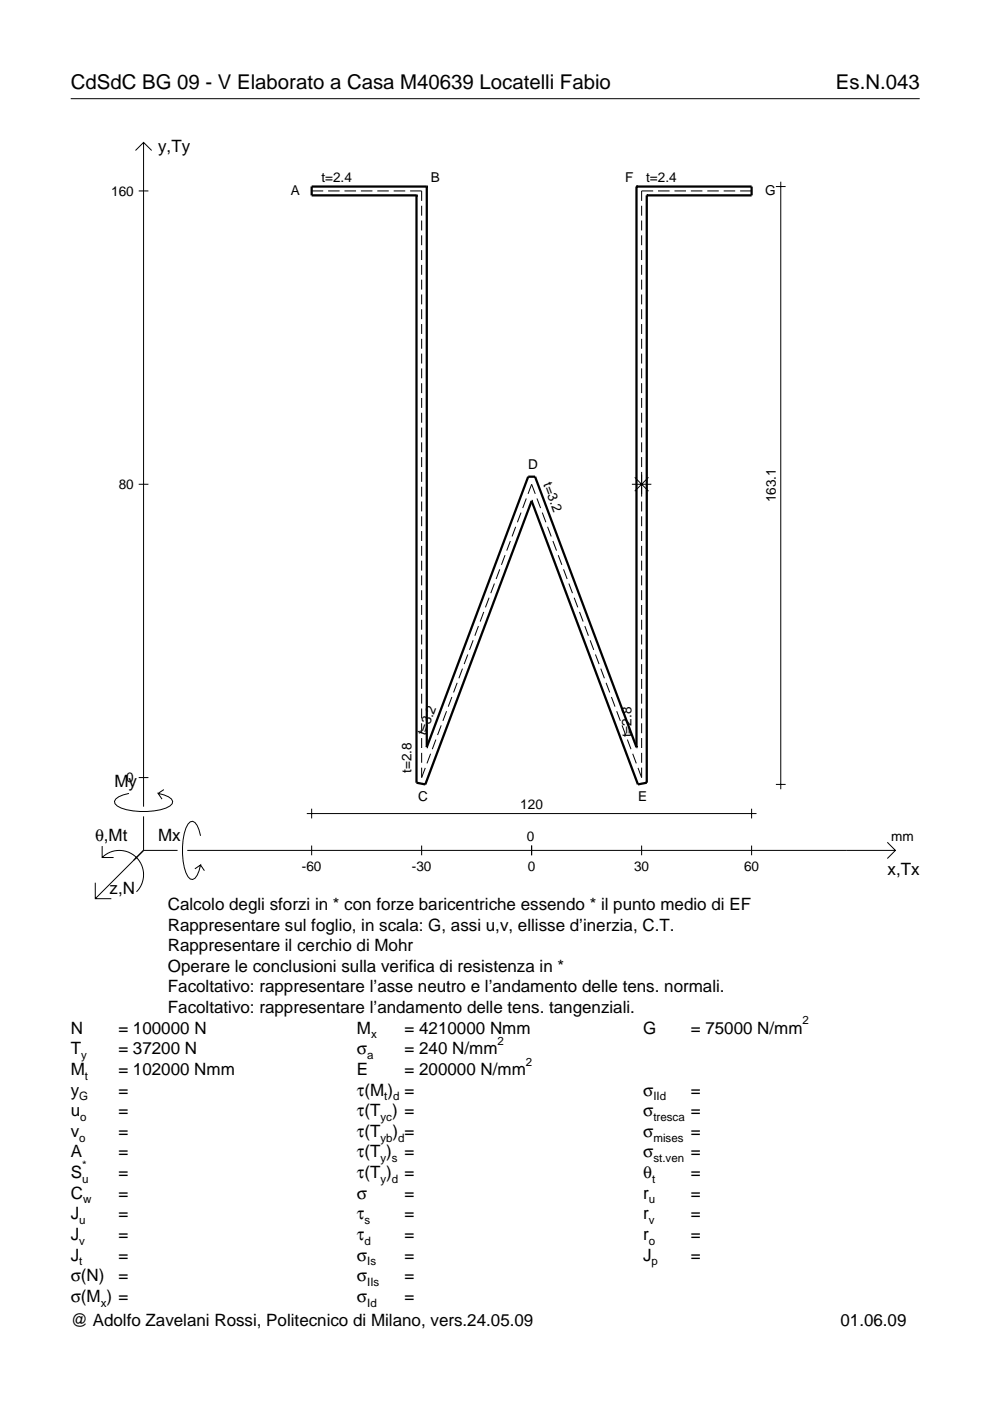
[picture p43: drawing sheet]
<svg xmlns="http://www.w3.org/2000/svg" width="210mm" height="297mm" viewBox="0 0 210 297" stroke-linecap="round" stroke-linejoin="round" font-family="sans-serif">
<defs><g id="words">
<g font-size="4.3">
<text x="15" y="18.9">CdSdC BG 09 - V Elaborato a Casa M40639 Locatelli Fabio</text>
<text x="177.2" y="18.9">Es.N.043</text>
</g>
<g font-size="3.6">
<text x="33.5" y="32.3">y,Ty</text>
<text x="24.3" y="166.9">My</text>
<text x="20.1" y="178.2">θ,Mt</text>
<text x="33.5" y="178.2">Mx</text>
<text x="188.2" y="185.5">x,Tx</text>
<text x="23.2" y="189.6">z,N</text>
<text x="35.6" y="192.9">Calcolo degli sforzi in * con forze baricentriche essendo * il punto medio di EF</text>
<text x="35.6" y="197.3">Rappresentare sul foglio, in scala: G, assi u,v, ellisse d’inerzia, C.T.</text>
<text x="35.6" y="201.7">Rappresentare il cerchio di Mohr</text>
<text x="35.6" y="206">Operare le conclusioni sulla verifica di resistenza in *</text>
<text x="35.6" y="210.4">Facoltativo: rappresentare l’asse neutro e l’andamento delle tens. normali.</text>
<text x="35.6" y="214.8">Facoltativo: rappresentare l’andamento delle tens. tangenziali.</text>
<text x="15" y="219.2">N</text>
<text x="25.1" y="219.2">= 100000 N</text>
<text x="75.7" y="219.2">M</text>
<text x="85.8" y="219.2">= 4210000 Nmm</text>
<text x="136.4" y="219.2">G</text>
<text x="146.5" y="219.2">= 75000 N/mm</text>
<text x="15" y="227.9">M</text>
<text x="15" y="223.5">T</text>
<text x="25.1" y="223.5">= 37200 N</text>
<text x="25.1" y="227.9">= 102000 Nmm</text>
<text x="75.7" y="223.5">σ</text>
<text x="75.7" y="227.9">E</text>
<text x="85.8" y="223.5">= 240 N/mm</text>
<text x="85.8" y="227.9">= 200000 N/mm</text>
<text x="15" y="232.3">y</text>
<text x="25.1" y="232.3">=</text>
<text x="75.7" y="232.3">τ(M ) =</text>
<text x="136.4" y="232.3">σ</text>
<text x="146.5" y="232.3">=</text>
<text x="15" y="236.7">u</text>
<text x="25.1" y="236.7">=</text>
<text x="75.7" y="236.7">τ(T ) =</text>
<text x="136.4" y="236.7">σ</text>
<text x="146.5" y="236.7">=</text>
<text x="15" y="241">v</text>
<text x="15" y="245.4">A</text>
<text x="25.1" y="241">=</text>
<text x="25.1" y="245.4">=</text>
<text x="75.7" y="245.4">τ(T )</text>
<text x="75.7" y="241">τ(T</text>
<text x="83.3" y="241">) =</text>
<text x="85.8" y="245.4">=</text>
<text x="136.4" y="241">σ</text>
<text x="136.4" y="245.4">σ</text>
<text x="146.5" y="241">=</text>
<text x="146.5" y="245.4">=</text>
<text x="15" y="249.8">S</text>
<text x="25.1" y="249.8">=</text>
<text x="75.7" y="249.8">τ(T )</text>
<text x="85.8" y="249.8">=</text>
<text x="136.4" y="249.8">θ</text>
<text x="146.5" y="249.8">=</text>
<text x="15" y="254.2">C</text>
<text x="25.1" y="254.2">=</text>
<text x="75.7" y="254.2">σ</text>
<text x="85.8" y="254.2">=</text>
<text x="136.4" y="254.2">r</text>
<text x="146.5" y="254.2">=</text>
<text x="15" y="258.5">J</text>
<text x="15" y="262.9">J</text>
<text x="25.1" y="258.5">=</text>
<text x="25.1" y="262.9">=</text>
<text x="75.7" y="258.5">τ</text>
<text x="75.7" y="262.9">τ</text>
<text x="85.8" y="258.5">=</text>
<text x="85.8" y="262.9">=</text>
<text x="136.4" y="258.5">r</text>
<text x="136.4" y="262.9">r</text>
<text x="146.5" y="258.5">=</text>
<text x="146.5" y="262.9">=</text>
<text x="15" y="267.3">J</text>
<text x="25.1" y="267.3">=</text>
<text x="75.7" y="267.3">σ</text>
<text x="85.8" y="267.3">=</text>
<text x="136.4" y="267.3">J</text>
<text x="146.5" y="267.3">=</text>
<text x="15" y="271.7">σ(N)</text>
<text x="25.1" y="271.7">=</text>
<text x="75.7" y="271.7">σ</text>
<text x="85.8" y="271.7">=</text>
<text x="15" y="281.2">@ Adolfo Zavelani Rossi, Politecnico di Milano, vers.24.05.09</text>
<text x="15" y="276">σ(M ) =</text>
<text x="75.7" y="276">σ</text>
<text x="85.8" y="276">=</text>
<text x="178.2" y="281.2">01.06.09</text>
</g>
<g font-size="2.9">
<text x="23.6" y="41.5">160</text>
<text x="61.7" y="41.4">A</text>
<text x="68.1" y="38.5">t=2.4</text>
<text x="91.4" y="38.7">B</text>
<text x="132.6" y="38.7">F</text>
<text x="137" y="38.5">t=2.4</text>
<text x="162.2" y="41.4">G</text>
<text x="112" y="99.5">D</text>
<text x="25.2" y="103.7">80</text>
<text x="115.1" y="102.6" transform="rotate(69 115.1 102.6)">t=3.2</text>
<text x="164.5" y="106.5" transform="rotate(-90 164.5 106.5)">163.1</text>
<text x="90.2" y="156.1" transform="rotate(-69 90.2 156.1)">t=3.2</text>
<text x="133.9" y="156.4" transform="rotate(-90 133.9 156.4)">t=2.8</text>
<text x="26.8" y="165.9">0</text>
<text x="87.3" y="163.9" transform="rotate(-90 87.3 163.9)">t=2.8</text>
<text x="88.6" y="169.8">C</text>
<text x="110.3" y="171.5">120</text>
<text x="135.3" y="169.8">E</text>
<text x="111.7" y="178.2">0</text>
<text x="189" y="178.2">mm</text>
<text x="64" y="184.7">-60</text>
<text x="87.3" y="184.7">-30</text>
<text x="111.9" y="184.7">0</text>
<text x="134.4" y="184.7">30</text>
<text x="157.8" y="184.7">60</text>
</g>
<g font-size="2.4">
<text x="78.7" y="220.2">x</text>
<text x="105.5" y="221.5">2</text>
<text x="170.2" y="217.2">2</text>
<text x="17.2" y="224.5">y</text>
<text x="77.9" y="224.5">a</text>
<text x="111.5" y="225.9">2</text>
<text x="16.8" y="233.3">G</text>
<text x="18" y="228.9">t</text>
<text x="81.5" y="233.3">t d</text>
<text x="138.5" y="233.3">IId</text>
<text x="17" y="237.7">o</text>
<text x="80.7" y="237.7">yc</text>
<text x="138.5" y="237.7">tresca</text>
<text x="16.8" y="242">o</text>
<text x="80.7" y="242">yb d</text>
<text x="138.5" y="242">mises</text>
<text x="17.4" y="250.8">u</text>
<text x="17.4" y="247.8">*</text>
<text x="80.7" y="246.4">y s</text>
<text x="80.7" y="250.8">y d</text>
<text x="138.2" y="250.8">t</text>
<text x="138.5" y="246.4">st.ven</text>
<text x="17.6" y="255.2">w</text>
<text x="137.6" y="255.2">u</text>
<text x="16.8" y="259.5">u</text>
<text x="16.8" y="263.9">v</text>
<text x="77.3" y="259.5">s</text>
<text x="77.3" y="263.9">d</text>
<text x="137.6" y="259.5">v</text>
<text x="137.6" y="263.9">o</text>
<text x="16.8" y="268.3">t</text>
<text x="77.9" y="268.3">Is</text>
<text x="138.2" y="268.3">p</text>
<text x="77.9" y="272.7">IIs</text>
<text x="21.4" y="277">x</text>
<text x="77.9" y="277">Id</text>
</g>
</g></defs>
<g fill="none" stroke="#000" stroke-width=".21">
<path d="M15 20.9h180M28.7 31.9l1.7-1.7 1.8 1.7M30.4 30.2v140.8M164.5 39.6h2.1M165.5 38.5v128.8M29.4 40.5h2.1M66.1 40.5h2.4M69.6 40.5h2.4M73 40.5h2.5M76.5 40.5h2.5M80 40.5h2.4M83.5 40.5h2.4"/>
<path d="M86.9 40.5h2.5v2.1M89.4 43.6v2.1M89.4 46.8v2.1M89.4 49.9v2.1M89.4 53v2.1M89.4 56.2v2.1M89.4 59.3v2.1M136 43.6v2.1M136 46.8v2.1M136 49.9v2.1M136 53v2.1M136 56.2v2.1"/>
<path d="M136 59.3v2.1M138.5 40.5h-2.5v2.1M139.5 40.5h2.5M143 40.5h2.4M146.5 40.5h2.4M150 40.5h2.4M153.4 40.5h2.5M156.9 40.5h2.5M89.4 62.4v2.1M89.4 65.6v2.1M89.4 68.7v2.1M89.4 71.8v2.1"/>
<path d="M89.4 75v2.1M89.4 78.1v2.1M136 62.4v2.1M136 65.6v2.1M136 68.7v2.1M136 71.8v2.1M136 75v2.1M136 78.1v2.1M89.4 81.2v2.2M89.4 84.4v2.1M89.4 87.5v2.1M89.4 90.6v2.2"/>
<path d="M89.4 93.8v2.1M89.4 96.9v2.1M136 81.2v2.2M136 84.4v2.1M136 87.5v2.1M136 90.6v2.2M136 93.8v2.1M136 96.9v2.1M29.4 102.7h2.1M89.4 100.1v2.1M89.4 103.2v2.1M89.4 106.3v2.1"/>
<path d="M89.4 109.5v2.1M89.4 112.6v2.1M89.4 115.7v2.1M89.4 118.9v2.1M107.1 117.7l-.8 2.1M108.2 114.7l-.8 2M109.3 111.7l-.7 2M110.5 108.7l-.8 2M111.6 105.7l-.8 2M112 104.7l.7-2 .8 2M113.8 105.7l.8 2M115 108.7l.7 2"/>
<path d="M116.1 111.7l.8 2M117.2 114.7l.8 2M118.4 117.7l.7 2.1M134 102.7h4.1M134.6 101.2l2.9 2.9M136 100.1v5.2M136 106.3v2.1M136 109.5v2.1M136 112.6v2.1M136 115.7v2.1M136 118.9v2.1M137.5 101.2l-2.9 2.9"/>
<path d="M89.4 122v2.1M89.4 125.1v2.1M89.4 128.3v2.1M89.4 131.4v2.1M89.4 134.5v2.1M89.4 137.7v2.1M99.2 138.8l-.8 2M100.3 135.8l-.8 2M101.4 132.7l-.7 2.1M102.6 129.7l-.8 2.1M103.7 126.7l-.8 2.1M104.8 123.7l-.7 2.1"/>
<path d="M106 120.7l-.8 2.1M119.5 120.7l.7 2.1M120.6 123.7l.8 2.1M121.7 126.7l.8 2.1M122.9 129.7l.7 2.1M124 132.7l.8 2.1M125.1 135.8l.8 2M126.2 138.8l.8 2M136 122v2.1M136 125.1v2.1M136 128.3v2.1M136 131.4v2.1"/>
<path d="M136 134.5v2.1M136 137.7v2.1M89.4 140.8v2.1M89.4 143.9v2.2M89.4 147.1v2.1M89.4 150.2v2.1M89.4 153.4v2.1M89.4 156.5v2.1M89.4 159.6v2.1M91.3 159.8l-.8 2.1M92.4 156.8l-.7 2M93.5 153.8l-.7 2"/>
<path d="M94.7 150.8l-.8 2M95.8 147.8l-.8 2M96.9 144.8l-.7 2M98.1 141.8l-.8 2M127.4 141.8l.7 2M128.5 144.8l.8 2M129.6 147.8l.8 2M130.8 150.8l.7 2M131.9 153.8l.8 2M133 156.8l.8 2M134.1 159.8l.8 2.1M136 140.8v2.1"/>
<path d="M136 143.9v2.2M136 147.1v2.1M136 150.2v2.1M136 153.4v2.1M136 156.5v2.1M136 159.6v2.1M21.7 179.4v2.4h2.4M27.3 168.2a3.6 3.6 0 0 0-3 1.7l.1 .5a5.6 5.6 0 0 0 3.8 1.5 13.4 13.4 0 0 0 7.8-1l.5-.5 .1-.5a3.6 3.6 0 0 0-3.1-1.7l.8 1.2M29.4 164.9h2.1M30.4 173.1v7.2M34.7 167.4l-1.2 .8M42.5 177.2a3.6 3.6 0 0 0-1.7-3.1l-.5 .2a5.7 5.7 0 0 0-1.5 3.7 13.3 13.3 0 0 0 1 7.9l.5 .5 .5 .1a3.6 3.6 0 0 0 1.7-3.1l-1.2 .8"/>
<path d="M65 172.5h95.4M66.1 171.5v2M66.1 179.3v2M89.4 162.8v2.1l.8-2.1M89.4 179.3v2M112.7 179.3v2M136 162.8v2.1l-.7-2.1M136 179.3v2M159.4 171.5v2M159.4 179.3v2M164.5 166.3h2.1M188.1 178.6l1.7 1.7-1.7 1.7"/>
<path d="M20.2 187.2v3.3h3.4M21.7 181.8a5.1 5.1 0 0 1 7.2 0 5.1 5.1 0 0 1 0 7.3M30.4 180.3l-10.2 10.2M30.4 180.3h7.2M39.7 180.3h150.1M42.5 183.4l.8 1.2"/>
</g>
<g fill="none" stroke="#000" stroke-width=".48">
<path d="M90.5 39.6h.1M90.5 39.6h-24.4v1.8h22.2M90.5 39.6v118.8M134.9 39.6h.1M134.9 39.6h24.5v1.8h-22.3M134.9 39.6v118.8M88.3 41.4h.1M88.3 41.4v124.6l1.9 .3 22.5-60.1M137.1 41.4h.1M137.1 41.4v124.6l-1.8 .3-22.6-60.1M112.7 106.2h.1M90.5 158.4h.1"/>
<path d="M90.5 158.4l21.5-57.3h1.4l21.5 57.3M134.9 158.4h.1"/>
</g>
<use href="#words"/>
</svg>
